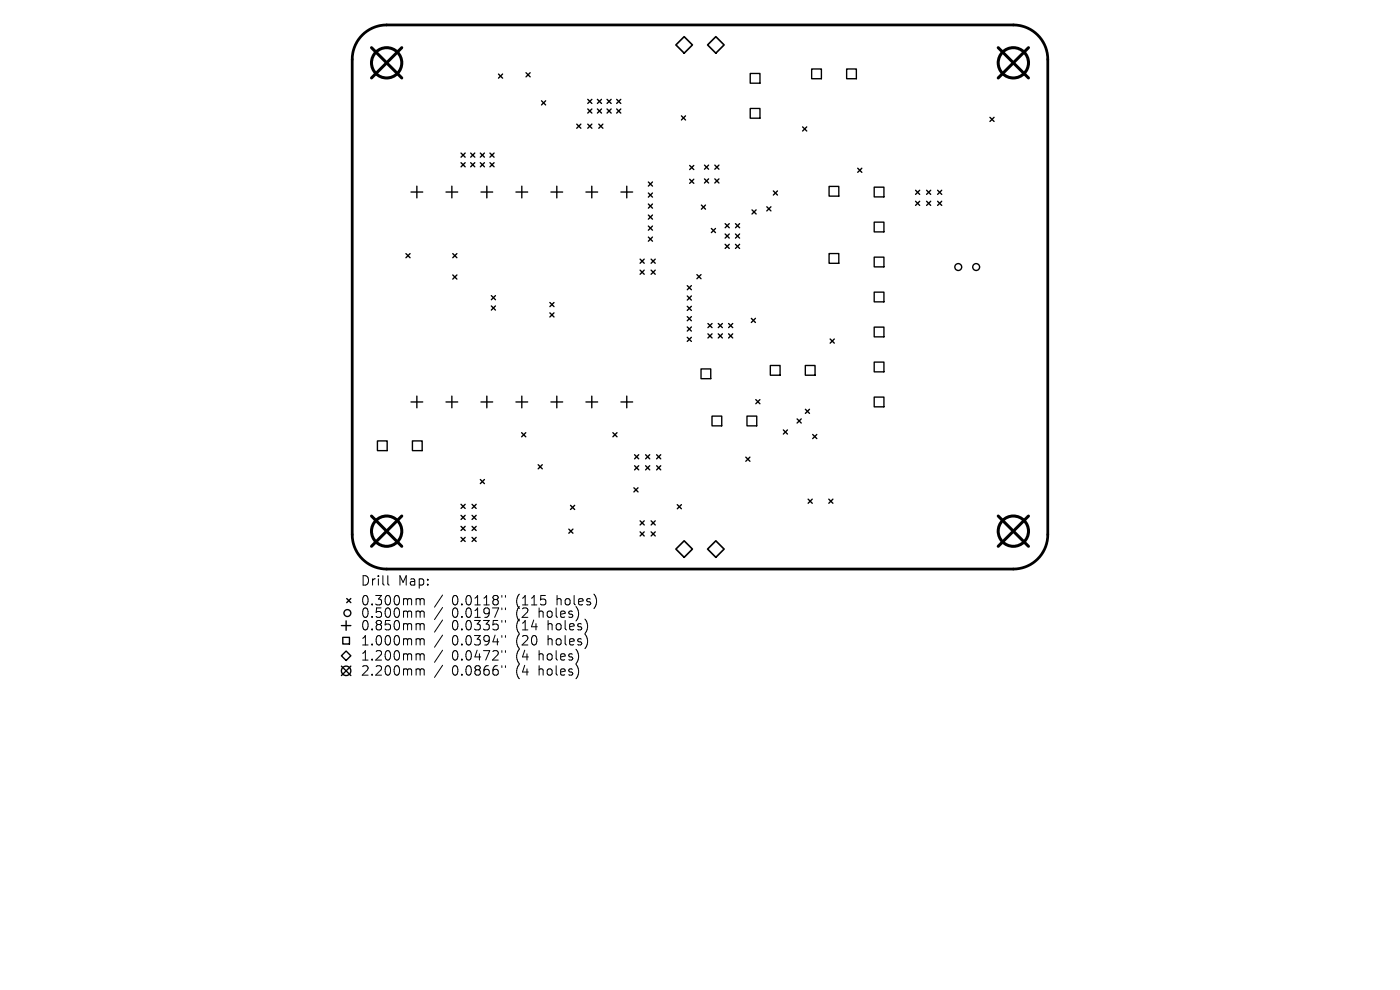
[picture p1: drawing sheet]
<svg xmlns="http://www.w3.org/2000/svg" width="297mm" height="210mm" viewBox="0 0 297 210" stroke-linecap="round" stroke-linejoin="round" font-family="sans-serif">
<defs><g id="words">
<g font-size="2.8">
<text x="76.4" y="124.5">Drill</text>
<text x="84.4" y="124.5">Map:</text>
<text x="76.4" y="128.7">0.300mm</text>
<text x="76.4" y="131.3">0.500mm</text>
<text x="95.9" y="128.7">0.0118&quot;</text>
<text x="95.9" y="131.3">0.0197&quot;</text>
<text x="109.6" y="128.7">(115</text>
<text x="109.6" y="131.3">(2</text>
<text x="114.6" y="131.3">holes)</text>
<text x="118.4" y="128.7">holes)</text>
<text x="76.4" y="134">0.850mm</text>
<text x="76.4" y="137.2">1.000mm</text>
<text x="95.9" y="134">0.0335&quot;</text>
<text x="95.9" y="137.2">0.0394&quot;</text>
<text x="109.6" y="134">(14</text>
<text x="109.6" y="137.2">(20</text>
<text x="116.5" y="134">holes)</text>
<text x="116.5" y="137.2">holes)</text>
<text x="76.4" y="140.4">1.200mm</text>
<text x="76.4" y="143.6">2.200mm</text>
<text x="95.9" y="140.4">0.0472&quot;</text>
<text x="95.9" y="143.6">0.0866&quot;</text>
<text x="109.6" y="140.4">(4</text>
<text x="109.6" y="143.6">(4</text>
<text x="114.6" y="140.4">holes)</text>
<text x="114.6" y="143.6">holes)</text>
</g>
</g></defs>
<path d="M76.9 7.4a7.3 7.3 0 0 1 5.1-2.1h133a7.3 7.3 0 0 1 7.3 7.3v100.8a7.3 7.3 0 0 1-7.3 7.3h-133a7.3 7.3 0 0 1-7.3-7.3v-100.8a7.3 7.3 0 0 1 2.2-5.2z" fill="none" stroke="#000" stroke-width=".58"/>
<g fill="none" stroke="#000" stroke-width=".29">
<path d="M105.7 15.7l.9 .9M106.6 15.7l-.9 .9M111.6 15.4l.9 .9M112.5 15.4l-.9 .9M159.2 15.6h2v2h-2zM172.2 14.6h2.1v2.1h-2.1zM179.6 14.6h2.1v2.1h-2.1zM88.4 39.5v2.5M95.9 39.5v2.5M97.8 32.5l.9 .8M97.8 34.5l.9 .9M98.7 32.5l-.9 .8"/>
<path d="M98.7 34.5l-.9 .9M99.8 34.5l.9 .9M99.8 32.5l.9 .8M100.7 32.5l-.9 .8M100.7 34.5l-.9 .9M101.9 34.5l.9 .9M101.9 32.5l.9 .8M102.8 32.5l-.9 .8M102.8 34.5l-.9 .9M103.3 39.5v2.5M103.9 34.5l.9 .9M103.9 32.5l.9 .8"/>
<path d="M104.8 32.5l-.9 .8M104.8 34.5l-.9 .9M110.7 39.5v2.5M114.9 21.4l.9 .9M115.8 21.4l-.9 .9M118.1 39.5v2.5M122.3 26.3l.9 .9M123.2 26.3l-.9 .9M124.7 21.1l.9 .8M124.7 23.1l.9 .9M124.7 26.3l.9 .9M125.5 39.5v2.5"/>
<path d="M125.6 21.1l-.9 .8M125.6 23.1l-.9 .9M125.6 26.3l-.9 .9M126.7 23.1l.9 .9M126.7 21.1l.9 .8M127 26.3l.9 .9M127.6 23.1l-.9 .9M127.6 21.1l-.9 .8M127.9 26.3l-.9 .9M128.8 23.1l.9 .9M128.8 21.1l.9 .8M129.7 21.1l-.9 .8"/>
<path d="M129.7 23.1l-.9 .9M130.8 23.1l.9 .9M130.8 21.1l.9 .8M131.7 21.1l-.9 .8M131.7 23.1l-.9 .9M133 39.5v2.5M137.5 38.6l.9 .9M138.4 38.6l-.9 .9M144.6 24.6l.8 .9M145.4 24.6l-.8 .9M146.3 35.1l.9 .9M146.3 38l.9 .9"/>
<path d="M147.2 35.1l-.9 .9M147.2 38l-.9 .9M149.5 35l.8 .9M149.5 37.9l.8 .9M150.3 35l-.8 .9M150.3 37.9l-.8 .9M151.6 35l.9 .9M151.6 37.9l.9 .9M152.5 35l-.9 .9M152.5 37.9l-.9 .9M159.2 23h2v2.1h-2zM170.3 26.9l.8 .9"/>
<path d="M171.1 26.9l-.8 .9M175.9 39.5h2.1v2.1h-2.1zM182 35.7l.8 .9M182.8 35.7l-.8 .9M185.5 39.7h2v2.1h-2zM210 24.9l.9 .9M210.9 24.9l-.9 .9M86.1 53.8l.9 .9M87 53.8l-.9 .9M87.2 40.7h2.5M94.6 40.7h2.5M96.1 53.8l.8 .9"/>
<path d="M96.1 58.3l.8 .9M96.9 53.8l-.8 .9M96.9 58.3l-.8 .9M102 40.7h2.5M109.5 40.7h2.4M116.9 40.7h2.5M124.3 40.7h2.5M131.7 40.7h2.5M135.8 55l.9 .8M135.8 57.3l.9 .9M136.7 55l-.9 .8M136.7 57.3l-.9 .9"/>
<path d="M137.5 40.9l.9 .9M137.5 43.3l.9 .9M137.5 45.6l.9 .9M137.5 48l.9 .8M137.5 50.3l.9 .9M138.1 57.3l.9 .9M138.1 55l.9 .8M138.4 43.3l-.9 .9M138.4 40.9l-.9 .9M138.4 45.6l-.9 .9M138.4 48l-.9 .8M138.4 50.3l-.9 .9"/>
<path d="M139 55l-.9 .8M139 57.3l-.9 .9M147.8 58.3l.9 .8M148.7 58.3l-.9 .8M148.8 43.5l.9 .9M149.7 43.5l-.9 .9M150.9 48.5l.9 .8M151.8 48.5l-.9 .8M153.8 47.4l.9 .9M153.8 49.6l.9 .9M153.8 51.8l.9 .9M154.7 47.4l-.9 .9"/>
<path d="M154.7 49.6l-.9 .9M154.7 51.8l-.9 .9M156 49.6l.9 .9M156 51.8l.9 .9M156 47.4l.9 .9M156.9 47.4l-.9 .9M156.9 49.6l-.9 .9M156.9 51.8l-.9 .9M159.5 44.5l.9 .9M160.4 44.5l-.9 .9M162.7 43.9l.8 .8M163.5 43.9l-.8 .8"/>
<path d="M164.1 40.5l.8 .9M164.9 40.5l-.8 .9M175.9 53.8h2.1v2.1h-2.1zM185.5 47.1h2v2.1h-2zM185.5 54.5h2v2.1h-2zM194.2 40.4l.9 .8M194.2 42.7l.9 .9M195.1 40.4l-.9 .8M195.1 42.7l-.9 .9M196.6 42.7l.8 .9M196.6 40.4l.8 .8M197.4 40.4l-.8 .8"/>
<path d="M197.4 42.7l-.8 .9M198.9 42.7l.9 .9M198.9 40.4l.9 .8M199.8 40.4l-.9 .8M199.8 42.7l-.9 .9M104.2 62.7l.9 .9M104.2 64.9l.9 .9M105.1 62.7l-.9 .9M105.1 64.9l-.9 .9M116.7 64.2l.8 .8M116.7 66.4l.8 .8M117.5 64.2l-.8 .8"/>
<path d="M117.5 66.4l-.8 .8M145.8 65l.9 .9M145.8 62.8l.9 .9M145.8 67.2l.9 .8M145.8 69.4l.9 .8M145.8 71.5l.9 .9M145.8 60.6l.9 .9M146.7 62.8l-.9 .9M146.7 65l-.9 .9M146.7 67.2l-.9 .8M146.7 69.4l-.9 .8M146.7 71.5l-.9 .9"/>
<path d="M146.7 60.6l-.9 .9M148.7 78.3h2.1v2h-2.1zM150.2 68.6l.9 .9M150.2 70.8l.9 .9M151.1 68.6l-.9 .9M151.1 70.8l-.9 .9M152.4 70.8l.8 .9M152.4 68.6l.8 .9M153.2 68.6l-.8 .9M153.2 70.8l-.8 .9M154.6 70.8l.8 .9M154.6 68.6l.8 .9"/>
<path d="M155.4 68.6l-.8 .9M155.4 70.8l-.8 .9M159.4 67.5l.9 .9M160.3 67.5l-.9 .9M163.4 77.5h2.1v2.1h-2.1zM170.8 77.5h2.1v2.1h-2.1zM176.1 71.9l.9 .9M177 71.9l-.9 .9M185.5 62h2v2h-2zM185.5 69.4h2v2.1h-2zM185.5 76.8h2v2.1h-2zM80.1 93.5h2v2.1h-2z"/>
<path d="M87.2 85.3h2.5M87.5 93.5h2.1v2.1h-2.1zM88.4 84v2.5M94.6 85.3h2.5M95.9 84v2.5M102 85.3h2.5M103.3 84v2.5M109.5 85.3h2.4M110.7 91.8l.8 .9M110.7 84v2.5M111.5 91.8l-.8 .9M114.2 98.6l.8 .9"/>
<path d="M115 98.6l-.8 .9M116.9 85.3h2.5M118.1 84v2.5M124.3 85.3h2.5M125.5 84v2.5M130 91.8l.9 .9M130.9 91.8l-.9 .9M131.7 85.3h2.5M133 84v2.5M134.6 96.5l.9 .8M134.6 98.8l.9 .9M135.5 96.5l-.9 .8"/>
<path d="M135.5 98.8l-.9 .9M137 98.8l.8 .9M137 96.5l.8 .8M137.8 96.5l-.8 .8M137.8 98.8l-.8 .9M139.3 98.8l.9 .9M139.3 96.5l.9 .8M140.2 96.5l-.9 .8M140.2 98.8l-.9 .9M151 88.3h2.1v2h-2.1zM158.2 97l.9 .8M158.5 88.3h2v2h-2z"/>
<path d="M159.1 97l-.9 .8M160.3 84.8l.9 .8M161.2 84.8l-.9 .8M166.2 91.2l.9 .9M167.1 91.2l-.9 .9M169.1 88.9l.9 .8M170 88.9l-.9 .8M170.9 86.8l.8 .9M171.7 86.8l-.8 .9M172.4 92.2l.9 .8M173.3 92.2l-.9 .8M185.5 84.2h2v2.1h-2z"/>
<path d="M97.8 107l.9 .9M97.8 109.3l.9 .9M97.8 111.7l.9 .8M97.8 114l.9 .9M98.7 107l-.9 .9M98.7 109.3l-.9 .9M98.7 111.7l-.9 .8M98.7 114l-.9 .9M100.1 109.3l.9 .9M100.1 111.7l.9 .8M100.1 114l.9 .9M100.1 107l.9 .9"/>
<path d="M101 107l-.9 .9M101 109.3l-.9 .9M101 111.7l-.9 .8M101 114l-.9 .9M101.9 101.7l.9 .9M102.8 101.7l-.9 .9M120.7 112.2l.8 .9M121 107.2l.9 .9M121.5 112.2l-.8 .9M121.9 107.2l-.9 .9M134.5 103.5l.9 .8M135.4 103.5l-.9 .8"/>
<path d="M135.8 110.5l.9 .9M135.8 112.8l.9 .9M136.7 110.5l-.9 .9M136.7 112.8l-.9 .9M138.1 112.8l.9 .9M138.1 110.5l.9 .9M139 110.5l-.9 .9M139 112.8l-.9 .9M143.7 107.1l.9 .8M144.6 107.1l-.9 .8M171.4 105.9l.9 .9M172.3 105.9l-.9 .9"/>
<path d="M175.8 105.9l.9 .9M176.7 105.9l-.9 .9M72.4 139.1l1-1 1 1-1 1zM72.4 132.7h2M72.7 135.2h1.4v1.4h-1.4zM73.4 131.7v2M73.6 127l.8 .8M74.4 127l-.8 .8M72.4 141.3l2 2M74.4 141.3l-2 2"/>
<circle cx="203.3" cy="56.6" r=".73"/>
<circle cx="207.1" cy="56.6" r=".73"/>
<circle cx="73.7" cy="130" r=".73"/>
<circle cx="73.4" cy="142.3" r="1"/>
</g>
<path d="M143.4 9.5l1.7-1.7 1.8 1.7-1.8 1.8zM150.1 9.5l1.8-1.7 1.7 1.7-1.7 1.8zM143.4 116.5l1.7-1.8 1.8 1.8-1.8 1.7zM150.1 116.5l1.8-1.8 1.7 1.8-1.7 1.7z" fill="none" stroke="#000" stroke-width=".35"/>
<g fill="none" stroke="#000" stroke-width=".64">
<path d="M78.8 10.1l6.4 6.4M85.2 10.1l-6.4 6.4M211.8 10.1l6.4 6.4M218.2 10.1l-6.4 6.4M78.8 109.5l6.4 6.4M85.2 109.5l-6.4 6.4M211.8 109.5l6.4 6.4M218.2 109.5l-6.4 6.4"/>
<circle cx="82" cy="13.3" r="3.2"/>
<circle cx="215" cy="13.3" r="3.2"/>
<circle cx="82" cy="112.7" r="3.2"/>
<circle cx="215" cy="112.7" r="3.2"/>
</g>
<g fill="none" stroke="#000" stroke-width=".21">
<path d="M82.3 122.1v1.7l.3 .3M88.6 127h.2l.3 .3M88.6 129.6h.2l.3 .3M88.6 132.3h.2l.3 .3M88.6 135.5h.2l.3 .3M88.6 138.7h.2l.3 .3M89.1 127.3l.3-.3 .5 .1 .1 1.2M89.1 127.3v1M89.1 129.9v1.1M89.1 132.6v1M89.1 135.8v1M89.1 139v1"/>
<path d="M89.1 129.9l.3-.3 .5 .1 .1 1.3M89.1 132.6l.3-.3 .5 .1 .1 1.2M89.1 135.8l.3-.3 .5 .1 .1 1.2M89.1 139l.3-.3 .5 .1 .1 1.2M93.9 126.2l-1.7 2.6M93.9 128.9l-1.7 2.5M93.9 131.5l-1.7 2.6M93.9 134.7l-1.7 2.6M93.9 137.9l-1.7 2.6M106.5 126.3v.4M106.5 129v.3M106.5 131.6v.4"/>
<path d="M106.5 134.8v.4M106.5 138v.4M107.2 126.3v.4M107.2 129v.3M107.2 131.6v.4M107.2 134.8v.4M107.2 138v.4M88.6 141.9h.2l.3 .3M89.1 142.2v1M89.1 142.2l.3-.3 .5 .1 .1 1.2M93.9 141.1l-1.7 2.6M106.5 141.2v.4"/>
<path d="M107.2 141.2v.4"/>
</g>
<use href="#words"/>
</svg>
